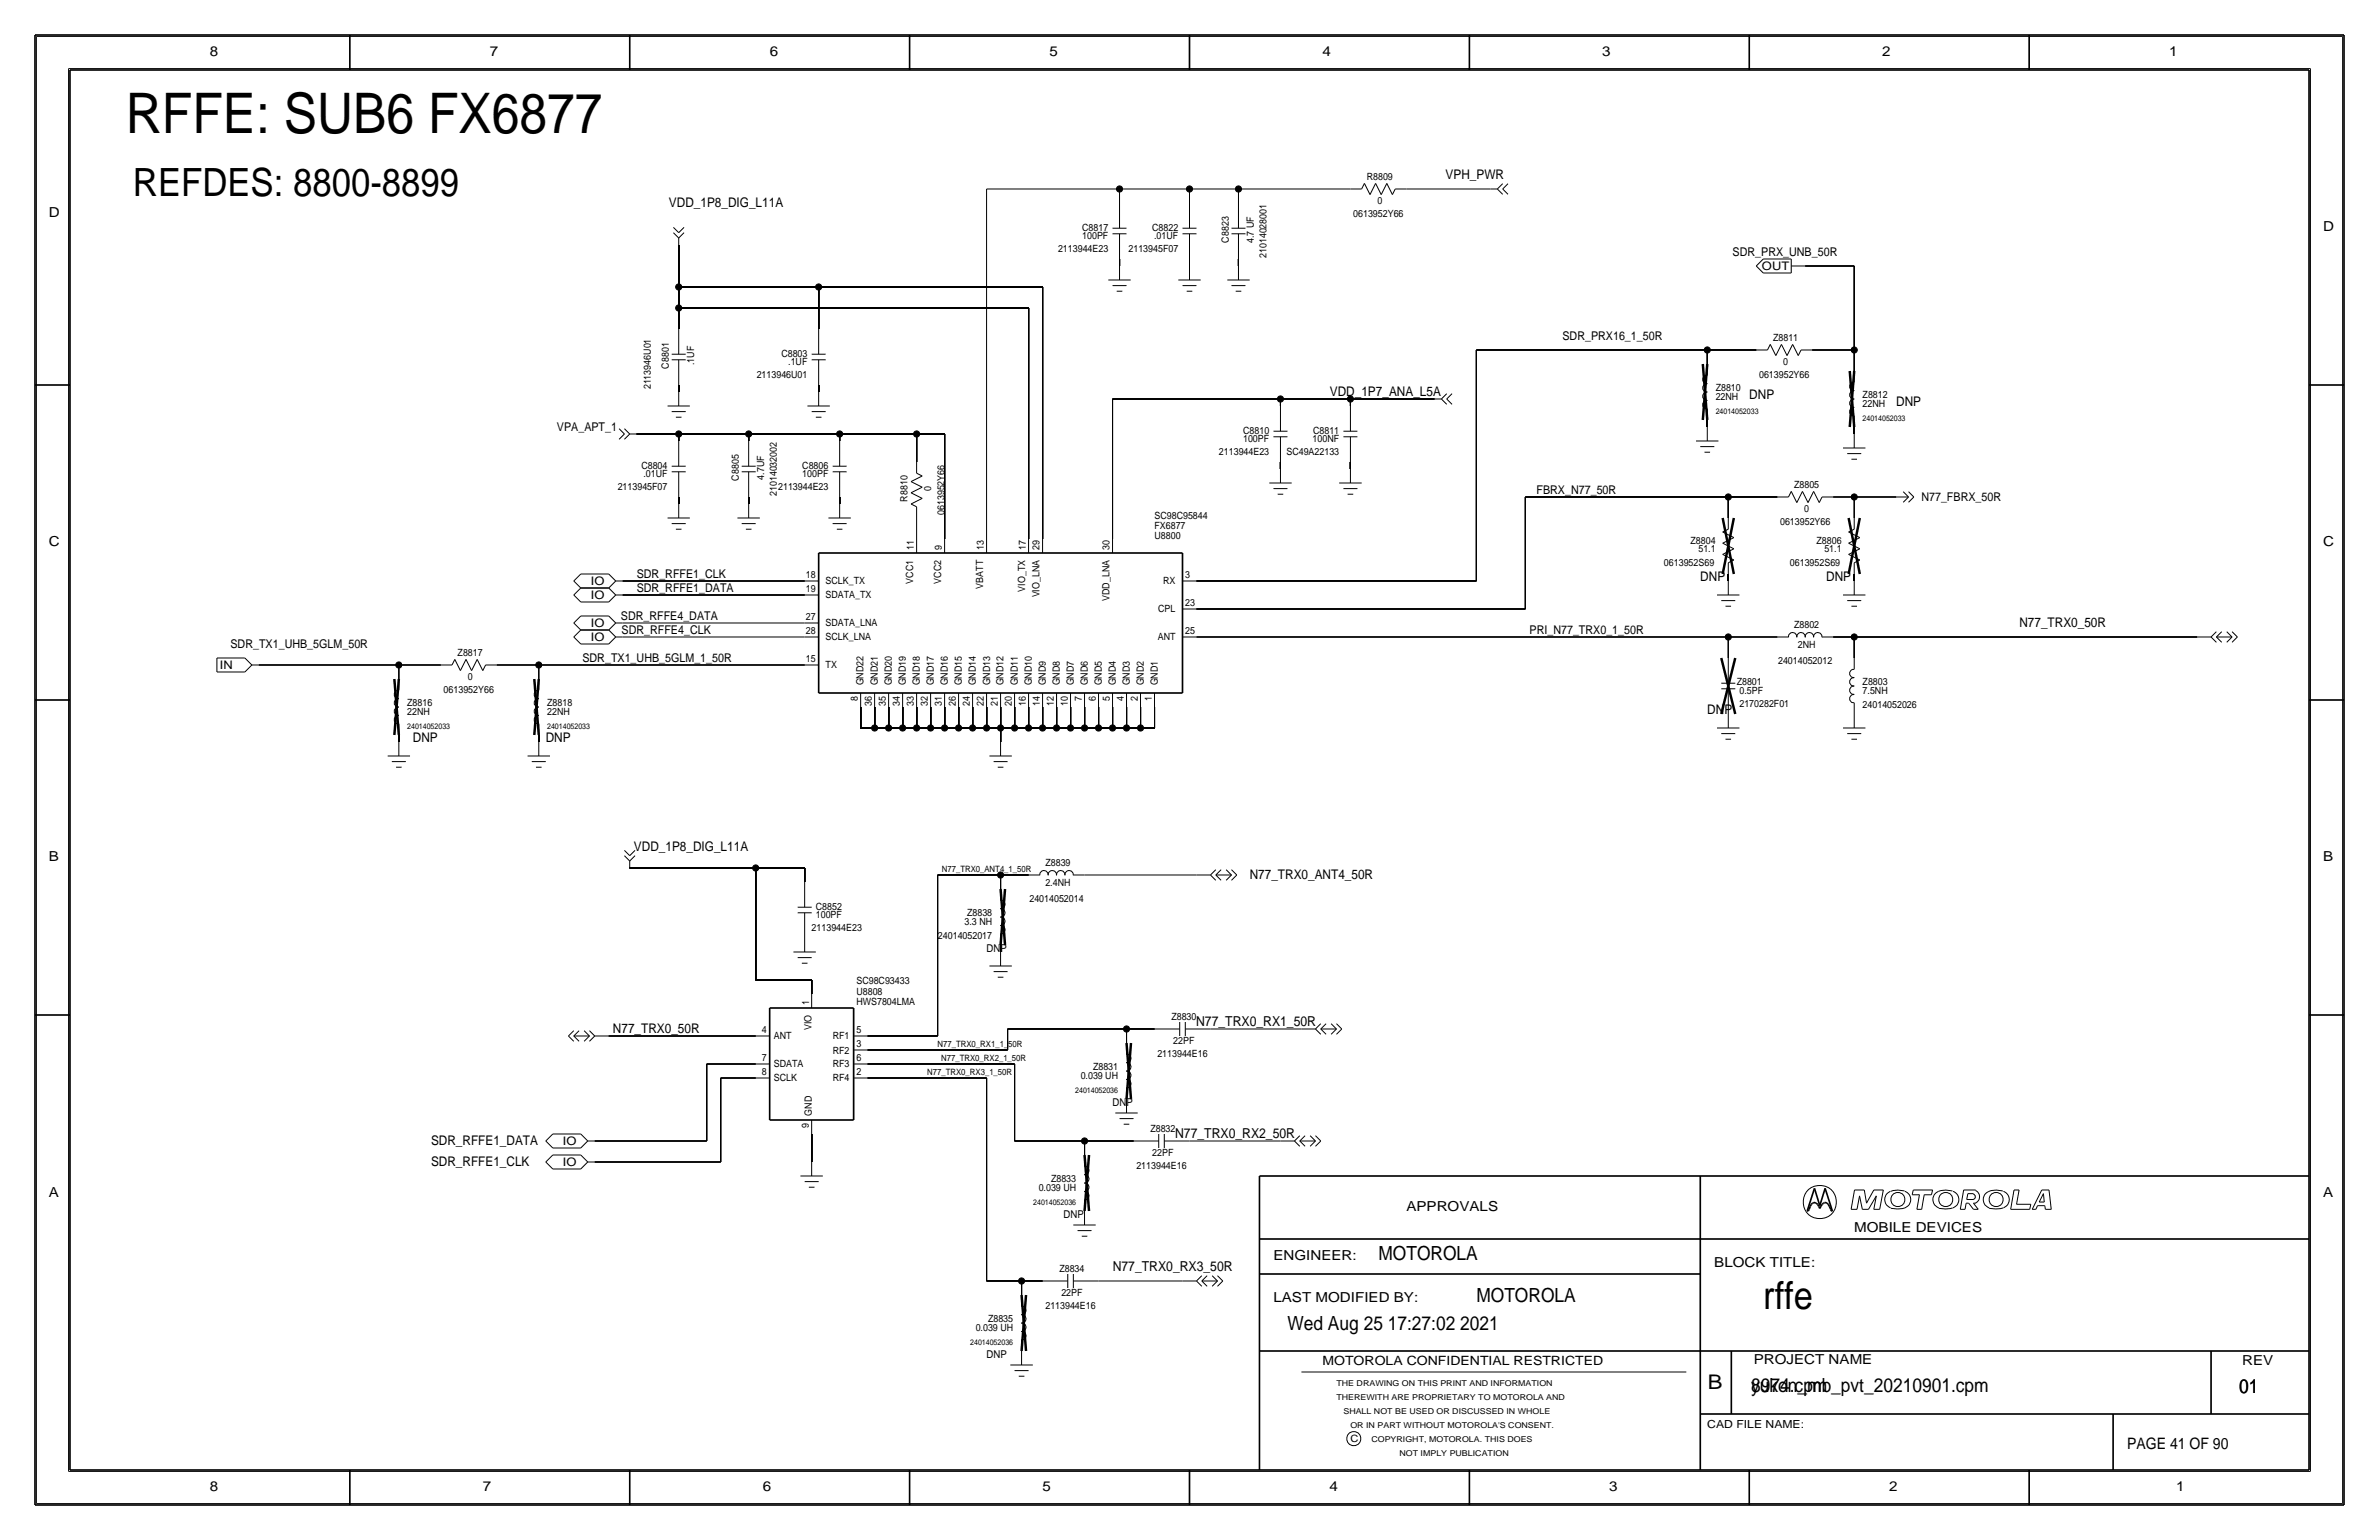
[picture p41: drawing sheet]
<svg xmlns="http://www.w3.org/2000/svg" width="432mm" height="279mm" viewBox="0 0 432 279" stroke-linecap="round" stroke-linejoin="round" font-family="sans-serif">
<defs><g id="words">
<text font-size="10.1" x="22.9" y="24.1">RFFE: SUB6 FX6877</text>
<text font-size="7.1" x="24.1" y="35.6">REFDES: 8800-8899</text>
<text font-size="7" x="320" y="237.5">rffe</text>
<text font-size="3.7" x="310" y="252.1">B</text>
<g font-size="3.5">
<text x="250.2" y="228.6">MOTOROLA</text>
<text x="268" y="236.2">MOTOROLA</text>
<text x="233.7" y="241.3">Wed Aug 25 17:27:02 2021</text>
<text x="317.9" y="252.6">8974.cpm</text>
<text x="317.9" y="252.6">yukon_mb_pvt_20210901.cpm</text>
<text x="406.4" y="252.7">01</text>
</g>
<text font-size="2.9" x="386.1" y="262.9">PAGE 41 OF 90</text>
<g font-size="2.5">
<text x="38.1" y="10.2">8</text>
<text x="88.9" y="10.2">7</text>
<text x="139.7" y="10.2">6</text>
<text x="190.5" y="10.2">5</text>
<text x="240" y="10.2">4</text>
<text x="290.8" y="10.2">3</text>
<text x="341.6" y="10.2">2</text>
<text x="393.7" y="10.2">1</text>
<text x="8.9" y="39.4">D</text>
<text x="421.6" y="41.9">D</text>
<text x="8.9" y="99.1">C</text>
<text x="421.6" y="99.1">C</text>
<text x="8.9" y="156.2">B</text>
<text x="421.6" y="156.2">B</text>
<text x="217.1" y="186.2">N77_TRX0_RX1_50R</text>
<text x="213.3" y="206.5">N77_TRX0_RX2_50R</text>
<text x="8.9" y="217.2">A</text>
<text x="255.3" y="219.7">APPROVALS</text>
<text x="421.6" y="217.2">A</text>
<text x="336.5" y="223.5">MOBILE DEVICES</text>
<text x="202" y="230.6">N77_TRX0_RX3_50R</text>
<text x="231.1" y="228.6">ENGINEER:</text>
<text x="311.1" y="229.9">BLOCK TITLE:</text>
<text x="231.1" y="236.2">LAST MODIFIED BY:</text>
<text x="318.3" y="247.5">PROJECT NAME</text>
<text x="407" y="247.6">REV</text>
<text x="38.1" y="270.5">8</text>
<text x="87.6" y="270.5">7</text>
<text x="138.4" y="270.5">6</text>
<text x="189.2" y="270.5">5</text>
<text x="241.3" y="270.5">4</text>
<text x="292.1" y="270.5">3</text>
<text x="342.9" y="270.5">2</text>
<text x="395" y="270.5">1</text>
</g>
<g font-size="2.4">
<text x="262.4" y="32.5">VPH_PWR</text>
<text x="121.4" y="37.6">VDD_1P8_DIG_L11A</text>
<text x="241.4" y="71.9">VDD_1P7_ANA_L5A</text>
<text x="317.5" y="72.4">DNP</text>
<text x="344.2" y="73.7">DNP</text>
<text x="308.6" y="105.4">DNP</text>
<text x="331.5" y="105.4">DNP</text>
<text x="366.5" y="113.8">N77_TRX0_50R</text>
<text x="309.9" y="129.5">DNP</text>
<text x="74.9" y="134.6">DNP</text>
<text x="99.1" y="134.6">DNP</text>
<text x="115.1" y="154.4">VDD_1P8_DIG_L11A</text>
<text x="226.8" y="159.5">N77_TRX0_ANT4_50R</text>
<text x="111.3" y="187.5">N77_TRX0_50R</text>
<text x="78.2" y="207.8">SDR_RFFE1_DATA</text>
<text x="78.2" y="211.6">SDR_RFFE1_CLK</text>
</g>
<text font-size="2.3" x="240" y="247.6">MOTOROLA CONFIDENTIAL RESTRICTED</text>
<g font-size="2.2">
<text x="314.5" y="46.5">SDR_PRX_UNB_50R</text>
<text x="283.6" y="61.7">SDR_PRX16_1_50R</text>
<text x="101.1" y="78.2">VPA_APT_1</text>
<text x="278.9" y="89.7">FBRX_N77_50R</text>
<text x="348.7" y="90.9">N77_FBRX_50R</text>
<text x="115.6" y="104.9">SDR_RFFE1_CLK</text>
<text x="115.6" y="107.4">SDR_RFFE1_DATA</text>
<text x="112.7" y="112.5">SDR_RFFE4_DATA</text>
<text x="41.8" y="117.6">SDR_TX1_UHB_5GLM_50R</text>
<text x="112.8" y="115.1">SDR_RFFE4_CLK</text>
<text x="277.6" y="115.1">PRI_N77_TRX0_1_50R</text>
<text x="105.7" y="120.1">SDR_TX1_UHB_5GLM_1_50R</text>
</g>
<g font-size="2.1">
<text x="319.8" y="49.1">OUT</text>
<text x="107.2" y="106.1">IO</text>
<text x="107.2" y="113.7">IO</text>
<text x="107.2" y="108.7">IO</text>
<text x="107.2" y="116.3">IO</text>
<text x="39.9" y="121.4">IN</text>
<text x="102.2" y="207.7">IO</text>
<text x="102.2" y="211.5">IO</text>
</g>
<g font-size="2">
<text x="179.1" y="172.7">DNP</text>
<text x="201.9" y="200.7">DNP</text>
<text x="193" y="221">DNP</text>
<text x="179.1" y="246.4">DNP</text>
<text x="309.9" y="259.1">CAD FILE NAME:</text>
</g>
<g font-size="1.8">
<text x="248.1" y="32.7">R8809</text>
<text x="196.4" y="41.9">C8817</text>
<text x="209.1" y="41.9">C8822</text>
<text x="245.6" y="39.4">0613952Y66</text>
<text x="250" y="36.9">0</text>
<text x="192" y="45.7">2113944E23</text>
<text x="196.4" y="43.4">100PF</text>
<text x="204.8" y="45.7">2113945F07</text>
<text x="209.5" y="43.4">.01UF</text>
<text x="223" y="44" transform="rotate(-90 223 44)">C8823</text>
<text x="227.6" y="44.1" transform="rotate(-90 227.6 44.1)">4.7 UF</text>
<text x="229.9" y="46.8" transform="rotate(-90 229.9 46.8)">21014028001</text>
<text x="141.8" y="64.8">C8803</text>
<text x="321.8" y="61.9">Z8811</text>
<text x="118.1" y="70.6" transform="rotate(-90 118.1 70.6)">2113946U01</text>
<text x="121.4" y="66.9" transform="rotate(-90 121.4 66.9)">C8801</text>
<text x="126" y="66.3" transform="rotate(-90 126 66.3)">.1UF</text>
<text x="137.3" y="68.6">2113946U01</text>
<text x="143.1" y="66.3">.1UF</text>
<text x="311.4" y="70.9">Z8810</text>
<text x="319.3" y="68.6">0613952Y66</text>
<text x="323.7" y="66.1">0</text>
<text x="311.4" y="72.6">22NH</text>
<text x="338.1" y="73.9">22NH</text>
<text x="338.1" y="72.2">Z8812</text>
<text x="221.3" y="82.6">2113944E23</text>
<text x="225.6" y="80.3">100PF</text>
<text x="225.6" y="78.7">C8810</text>
<text x="233.5" y="82.6">SC49A22133</text>
<text x="238.2" y="80.3">100NF</text>
<text x="238.3" y="78.7">C8811</text>
<text x="112.1" y="88.9">2113945F07</text>
<text x="116.4" y="85.1">C8804</text>
<text x="116.8" y="86.6">.01UF</text>
<text x="134.1" y="87.2" transform="rotate(-90 134.1 87.2)">C8805</text>
<text x="138.7" y="87" transform="rotate(-90 138.7 87)">4.7UF</text>
<text x="141.2" y="88.9">2113944E23</text>
<text x="145.6" y="86.6">100PF</text>
<text x="145.6" y="85.1">C8806</text>
<text x="169" y="89.1" transform="rotate(-90 169 89.1)">0</text>
<text x="325.6" y="88.5">Z8805</text>
<text x="141" y="90" transform="rotate(-90 141 90)">21014032002</text>
<text x="164.7" y="91" transform="rotate(-90 164.7 91)">R8810</text>
<text x="171.4" y="93.5" transform="rotate(-90 171.4 93.5)">0613952Y66</text>
<text x="209.5" y="94.1">SC98C95844</text>
<text x="209.6" y="96">FX6877</text>
<text x="323.1" y="95.2">0613952Y66</text>
<text x="327.5" y="92.8">0</text>
<text x="165.9" y="99.8" transform="rotate(-90 165.9 99.8)">11</text>
<text x="170.9" y="99.8" transform="rotate(-90 170.9 99.8)">9</text>
<text x="178.6" y="99.8" transform="rotate(-90 178.6 99.8)">13</text>
<text x="186.2" y="99.8" transform="rotate(-90 186.2 99.8)">17</text>
<text x="188.7" y="99.8" transform="rotate(-90 188.7 99.8)">29</text>
<text x="201.4" y="99.8" transform="rotate(-90 201.4 99.8)">30</text>
<text x="209.6" y="97.8">U8800</text>
<text x="306.8" y="98.7">Z8804</text>
<text x="308.3" y="100.2">51.1</text>
<text x="329.7" y="98.7">Z8806</text>
<text x="331.1" y="100.2">51.1</text>
<text x="146.3" y="104.9">18</text>
<text x="146.3" y="107.5">19</text>
<text x="149.9" y="106">SCLK_TX</text>
<text x="165.8" y="105.9" transform="rotate(-90 165.8 105.9)">VCC1</text>
<text x="170.8" y="105.9" transform="rotate(-90 170.8 105.9)">VCC2</text>
<text x="178.5" y="106.8" transform="rotate(-90 178.5 106.8)">VBATT</text>
<text x="186.1" y="107.3" transform="rotate(-90 186.1 107.3)">VIO_TX</text>
<text x="211.1" y="106">RX</text>
<text x="215.1" y="105">3</text>
<text x="302" y="102.7">0613952S69</text>
<text x="324.9" y="102.7">0613952S69</text>
<text x="146.3" y="112.6">27</text>
<text x="149.9" y="113.6">SDATA_LNA</text>
<text x="149.9" y="108.6">SDATA_TX</text>
<text x="188.7" y="108.4" transform="rotate(-90 188.7 108.4)">VIO_LNA</text>
<text x="201.4" y="109" transform="rotate(-90 201.4 109)">VDD_LNA</text>
<text x="210.2" y="111.1">CPL</text>
<text x="215.1" y="110">23</text>
<text x="325.6" y="113.9">Z8802</text>
<text x="83.1" y="119">Z8817</text>
<text x="146.3" y="115.1">28</text>
<text x="149.9" y="116.1">SCLK_LNA</text>
<text x="210.1" y="116.1">ANT</text>
<text x="215.1" y="115.1">25</text>
<text x="326.3" y="117.6">2NH</text>
<text x="80.5" y="125.7">0613952Y66</text>
<text x="84.9" y="123.3">0</text>
<text x="146.3" y="120.1">15</text>
<text x="149.9" y="121.2">TX</text>
<text x="156.7" y="124.4" transform="rotate(-90 156.7 124.4)">GND22</text>
<text x="159.4" y="124.4" transform="rotate(-90 159.4 124.4)">GND21</text>
<text x="161.9" y="124.4" transform="rotate(-90 161.9 124.4)">GND20</text>
<text x="164.4" y="124.4" transform="rotate(-90 164.4 124.4)">GND19</text>
<text x="167" y="124.4" transform="rotate(-90 167 124.4)">GND18</text>
<text x="169.5" y="124.4" transform="rotate(-90 169.5 124.4)">GND17</text>
<text x="172.1" y="124.4" transform="rotate(-90 172.1 124.4)">GND16</text>
<text x="174.6" y="124.4" transform="rotate(-90 174.6 124.4)">GND15</text>
<text x="177.1" y="124.4" transform="rotate(-90 177.1 124.4)">GND14</text>
<text x="179.7" y="124.4" transform="rotate(-90 179.7 124.4)">GND13</text>
<text x="182.1" y="124.4" transform="rotate(-90 182.1 124.4)">GND12</text>
<text x="184.8" y="124.4" transform="rotate(-90 184.8 124.4)">GND11</text>
<text x="187.3" y="124.4" transform="rotate(-90 187.3 124.4)">GND10</text>
<text x="189.8" y="124.4" transform="rotate(-90 189.8 124.4)">GND9</text>
<text x="192.4" y="124.4" transform="rotate(-90 192.4 124.4)">GND8</text>
<text x="194.9" y="124.4" transform="rotate(-90 194.9 124.4)">GND7</text>
<text x="197.5" y="124.4" transform="rotate(-90 197.5 124.4)">GND6</text>
<text x="200" y="124.4" transform="rotate(-90 200 124.4)">GND5</text>
<text x="202.5" y="124.4" transform="rotate(-90 202.5 124.4)">GND4</text>
<text x="205.1" y="124.4" transform="rotate(-90 205.1 124.4)">GND3</text>
<text x="207.6" y="124.4" transform="rotate(-90 207.6 124.4)">GND2</text>
<text x="210.2" y="124.4" transform="rotate(-90 210.2 124.4)">GND1</text>
<text x="315.2" y="124.3">Z8801</text>
<text x="315.7" y="126">0.5PF</text>
<text x="322.7" y="120.4">24014052012</text>
<text x="338.1" y="126">7.5NH</text>
<text x="338.1" y="124.3">Z8803</text>
<text x="73.9" y="129.8">22NH</text>
<text x="73.9" y="128.1">Z8816</text>
<text x="99.3" y="129.8">22NH</text>
<text x="99.3" y="128.1">Z8818</text>
<text x="155.7" y="127.1" transform="rotate(-90 155.7 127.1)">8</text>
<text x="158.2" y="128" transform="rotate(-90 158.2 128)">36</text>
<text x="160.8" y="128" transform="rotate(-90 160.8 128)">35</text>
<text x="163.3" y="128" transform="rotate(-90 163.3 128)">34</text>
<text x="165.9" y="128" transform="rotate(-90 165.9 128)">33</text>
<text x="168.4" y="128" transform="rotate(-90 168.4 128)">32</text>
<text x="170.9" y="128" transform="rotate(-90 170.9 128)">31</text>
<text x="173.5" y="128" transform="rotate(-90 173.5 128)">26</text>
<text x="176" y="128" transform="rotate(-90 176 128)">24</text>
<text x="178.6" y="128" transform="rotate(-90 178.6 128)">22</text>
<text x="181.1" y="128" transform="rotate(-90 181.1 128)">21</text>
<text x="183.6" y="128" transform="rotate(-90 183.6 128)">20</text>
<text x="186.2" y="128" transform="rotate(-90 186.2 128)">16</text>
<text x="188.7" y="128" transform="rotate(-90 188.7 128)">14</text>
<text x="191.3" y="128" transform="rotate(-90 191.3 128)">12</text>
<text x="193.8" y="128" transform="rotate(-90 193.8 128)">10</text>
<text x="196.3" y="127.1" transform="rotate(-90 196.3 127.1)">7</text>
<text x="198.9" y="127.1" transform="rotate(-90 198.9 127.1)">6</text>
<text x="201.4" y="127.1" transform="rotate(-90 201.4 127.1)">5</text>
<text x="204" y="127.1" transform="rotate(-90 204 127.1)">4</text>
<text x="206.5" y="127.1" transform="rotate(-90 206.5 127.1)">2</text>
<text x="209" y="127.1" transform="rotate(-90 209 127.1)">1</text>
<text x="315.7" y="128.3">2170282F01</text>
<text x="338.1" y="128.5">24014052026</text>
<text x="189.7" y="160.8">2.4NH</text>
<text x="189.7" y="157.1">Z8839</text>
<text x="148.1" y="166.6">100PF</text>
<text x="148.1" y="165.1">C8852</text>
<text x="175.1" y="167.9">3.3 NH</text>
<text x="175.5" y="166.2">Z8838</text>
<text x="186.8" y="163.6">24014052014</text>
<text x="147.3" y="168.9">2113944E23</text>
<text x="170.2" y="170.4">24014052017</text>
<text x="155.4" y="178.6">SC98C93433</text>
<text x="146.9" y="182.4" transform="rotate(-90 146.9 182.4)">1</text>
<text x="155.4" y="182.4">HWS7804LMA</text>
<text x="155.4" y="180.5">U8808</text>
<text x="212.6" y="185.1">Z8830</text>
<text x="138.3" y="187.5">4</text>
<text x="140.5" y="188.5">ANT</text>
<text x="147.3" y="186.9" transform="rotate(-90 147.3 186.9)">VIO</text>
<text x="151.1" y="188.6">RF1</text>
<text x="151.1" y="191.2">RF2</text>
<text x="155.4" y="190">3</text>
<text x="155.4" y="187.5">5</text>
<text x="210.1" y="191.8">2113944E16</text>
<text x="213" y="189.5">22PF</text>
<text x="138.3" y="192.5">7</text>
<text x="138.3" y="195">8</text>
<text x="140.5" y="193.5">SDATA</text>
<text x="140.5" y="196.1">SCLK</text>
<text x="151.1" y="196.2">RF4</text>
<text x="151.1" y="193.6">RF3</text>
<text x="155.4" y="192.6">6</text>
<text x="155.4" y="195.1">2</text>
<text x="196.1" y="195.8">0.039 UH</text>
<text x="198.4" y="194.1">Z8831</text>
<text x="147.4" y="202.4" transform="rotate(-90 147.4 202.4)">GND</text>
<text x="146.8" y="204.6" transform="rotate(-90 146.8 204.6)">9</text>
<text x="208.8" y="205.4">Z8832</text>
<text x="209.2" y="209.8">22PF</text>
<text x="190.8" y="214.4">Z8833</text>
<text x="206.3" y="212.1">2113944E16</text>
<text x="188.5" y="216.2">0.039 UH</text>
<text x="192.3" y="230.8">Z8834</text>
<text x="179.3" y="239.8">Z8835</text>
<text x="189.7" y="237.5">2113944E16</text>
<text x="192.6" y="235.2">22PF</text>
<text x="177.1" y="241.6">0.039 UH</text>
<text x="245.1" y="261.6">C</text>
</g>
<g font-size="1.6">
<text x="170.9" y="158.2">N77_TRX0_ANT4_1_50R</text>
<text x="170.2" y="190">N77_TRX0_RX1_1_50R</text>
<text x="168.3" y="195.1">N77_TRX0_RX3_1_50R</text>
<text x="170.8" y="192.5">N77_TRX0_RX2_1_50R</text>
</g>
<g font-size="1.5">
<text x="242.6" y="251.5">THE DRAWING ON THIS PRINT AND INFORMATION</text>
<text x="242.6" y="254">THEREWITH ARE PROPRIETARY TO MOTOROLA AND</text>
<text x="243.8" y="256.5">SHALL NOT BE USED OR DISCUSSED IN WHOLE</text>
<text x="245.1" y="259.1">OR IN PART WITHOUT MOTOROLA'S CONSENT.</text>
<text x="248.9" y="261.6">COPYRIGHT, MOTOROLA. THIS DOES</text>
<text x="254" y="264.2">NOT IMPLY PUBLICATION</text>
</g>
<g font-size="1.4">
<text x="311.4" y="75.2">24014052033</text>
<text x="338.1" y="76.5">24014052033</text>
<text x="73.9" y="132.3">24014052033</text>
<text x="99.3" y="132.3">24014052033</text>
<text x="195.2" y="198.4">24014052036</text>
<text x="187.5" y="218.7">24014052036</text>
<text x="176.1" y="244.1">24014052036</text>
</g>
</g></defs>
<!-- layer: Nets -->
<g fill="none" stroke="#000" stroke-width=".18">
<path d="M179.1 34.3v63.5zM179.1 34.3h24.1zM203.2 34.3v2.5zM203.2 34.3h12.7zM215.9 34.3v2.5zM215.9 34.3h8.9zM224.8 34.3h20.3zM224.8 34.3v2.5zM255.3 34.3h15.2zM123.2 52.1h25.4zM123.2 44.4v7.7zM123.2 55.9v3.8z"/>
<path d="M123.2 52.1v3.8zM123.2 55.9h63.5zM148.6 52.1v7.6zM148.6 52.1h40.6zM186.7 55.9v41.9zM189.2 52.1v45.7zM203.2 47v1.3zM215.9 47v1.3zM224.8 47v1.3zM327.7 48.3h8.8zM336.5 48.3v15.2zM115.6 78.7h7.6z"/>
<path d="M123.2 69.8v1.3zM123.2 78.7v1.3zM123.2 78.7h12.7zM135.9 78.7h16.5zM135.9 78.7v1.3zM148.6 69.8v1.3zM152.4 78.7v1.3zM152.4 78.7h14zM166.4 78.7h5zM166.4 78.7v5.1zM171.4 78.7v19.1zM201.9 72.4v25.4z"/>
<path d="M201.9 72.4h30.5zM232.4 72.4v1.3zM232.4 72.4h12.7zM245.1 72.4v1.3zM245.1 72.4h15.2zM268 63.5v41.9zM268 63.5h41.9zM309.9 76.2v1.3zM309.9 63.5v2.5zM309.9 63.5h8.9zM328.9 63.5h7.7zM336.5 77.5v1.2z"/>
<path d="M336.5 63.5v3.8zM123.2 90.2v1.2zM135.9 90.2v1.2zM152.4 90.2v1.2zM166.4 94v3.8zM232.4 83.8v1.3zM245.1 83.8v1.3zM276.9 90.2v20.3zM276.9 90.2h36.8zM313.7 90.2v3.8zM313.7 90.2h8.9zM332.7 90.2h3.9z"/>
<path d="M336.5 90.2h7.7zM336.5 90.2v3.8zM113 105.4h33zM113 107.9h33zM113 113h33zM113 115.6h33zM217.2 115.6h96.5zM217.2 105.4h50.8zM217.2 110.5h59.7zM313.7 104.1v1.3zM313.7 115.6v3.8zM313.7 115.6h8.9z"/>
<path d="M332.7 115.6h3.9zM336.5 104.1v1.3zM336.5 115.6v3.8zM336.5 115.6h62.3zM47 120.7h25.4zM72.4 133.3v1.3zM72.4 120.7v2.5zM72.4 120.7h7.6zM90.2 120.7h7.6zM97.8 133.3v1.3zM97.8 120.7v2.5zM97.8 120.7h48.3z"/>
<path d="M156.2 128.3v3.8zM156.2 132.1h2.5zM158.7 128.3v3.8zM158.7 132.1h2.6zM161.3 128.3v3.8zM161.3 132.1h2.5zM163.8 128.3v3.8zM163.8 132.1h2.6zM166.4 128.3v3.8zM166.4 132.1h2.5zM168.9 128.3v3.8zM168.9 132.1h2.5z"/>
<path d="M171.4 128.3v3.8zM171.4 132.1h2.6zM174 128.3v3.8zM174 132.1h2.5zM176.5 128.3v3.8zM176.5 132.1h2.6zM179.1 128.3v3.8zM179.1 132.1h2.5zM181.6 132.1v2.5zM181.6 128.3v3.8zM181.6 132.1h2.5zM184.1 128.3v3.8z"/>
<path d="M184.1 132.1h2.6zM186.7 128.3v3.8zM186.7 132.1h2.5zM189.2 128.3v3.8zM189.2 132.1h2.6zM191.8 128.3v3.8zM191.8 132.1h2.5zM194.3 128.3v3.8zM194.3 132.1h2.5zM196.8 128.3v3.8zM196.8 132.1h2.6zM199.4 128.3v3.8z"/>
<path d="M199.4 132.1h2.5zM201.9 128.3v3.8zM201.9 132.1h2.6zM204.5 128.3v3.8zM204.5 132.1h2.5zM207 132.1h2.5zM207 128.3v3.8zM209.5 128.3v3.8zM114.3 157.5h22.9zM137.2 157.5h8.8zM137.2 157.5v20.3zM146 157.5v2.5z"/>
<path d="M170.2 158.7v29.3zM170.2 158.8h11.4zM181.6 158.8v2.5zM181.6 158.8h5.1zM196.8 158.8h20.4zM137.2 177.8h10.1zM147.3 177.8v2.5zM181.6 171.4v1.3zM110.5 188h26.7zM128.3 193h8.9zM128.3 193v14zM130.8 195.6v15.2z"/>
<path d="M130.8 195.6h6.4zM157.5 188h12.7zM157.5 193h26.6zM157.5 195.6h21.6zM157.5 190.5h25.4zM179.1 195.6v36.8zM182.9 186.7h21.6zM182.9 186.7v3.8zM184.1 193v14zM204.5 186.7v2.5zM204.5 186.7h5zM219.7 186.7h16.5z"/>
<path d="M107.9 210.8h22.9zM108 207h20.3zM147.3 205.7v5.1zM184.1 207h12.7zM196.8 207v2.5zM196.8 207h8.9zM215.9 207h16.5zM179.1 232.4h6.3zM185.4 232.4v2.5zM185.4 232.4h3.8zM199.4 232.4h15.2z"/>
</g>
<g fill="#000" stroke="#000" stroke-width=".18">
<circle cx="203.2" cy="34.3" r=".56"/>
<circle cx="215.9" cy="34.3" r=".56"/>
<circle cx="224.8" cy="34.3" r=".56"/>
<circle cx="123.2" cy="55.9" r=".56"/>
<circle cx="123.2" cy="52.1" r=".56"/>
<circle cx="148.6" cy="52.1" r=".56"/>
<circle cx="123.2" cy="78.7" r=".56"/>
<circle cx="135.9" cy="78.7" r=".56"/>
<circle cx="152.4" cy="78.7" r=".56"/>
<circle cx="166.4" cy="78.7" r=".56"/>
<circle cx="232.4" cy="72.4" r=".56"/>
<circle cx="245.1" cy="72.4" r=".56"/>
<circle cx="309.9" cy="63.5" r=".56"/>
<circle cx="336.6" cy="63.5" r=".56"/>
<circle cx="313.7" cy="90.2" r=".56"/>
<circle cx="336.6" cy="90.2" r=".56"/>
<circle cx="313.7" cy="115.6" r=".56"/>
<circle cx="336.6" cy="115.6" r=".56"/>
<circle cx="72.4" cy="120.6" r=".56"/>
<circle cx="97.8" cy="120.6" r=".56"/>
<circle cx="158.7" cy="132.1" r=".56"/>
<circle cx="161.3" cy="132.1" r=".56"/>
<circle cx="163.8" cy="132.1" r=".56"/>
<circle cx="166.4" cy="132.1" r=".56"/>
<circle cx="168.9" cy="132.1" r=".56"/>
<circle cx="171.4" cy="132.1" r=".56"/>
<circle cx="174" cy="132.1" r=".56"/>
<circle cx="176.5" cy="132.1" r=".56"/>
<circle cx="179.1" cy="132.1" r=".56"/>
<circle cx="181.6" cy="132.1" r=".56"/>
<circle cx="184.2" cy="132.1" r=".56"/>
<circle cx="186.7" cy="132.1" r=".56"/>
<circle cx="189.2" cy="132.1" r=".56"/>
<circle cx="191.8" cy="132.1" r=".56"/>
<circle cx="194.3" cy="132.1" r=".56"/>
<circle cx="196.9" cy="132.1" r=".56"/>
<circle cx="199.4" cy="132.1" r=".56"/>
<circle cx="201.9" cy="132.1" r=".56"/>
<circle cx="204.5" cy="132.1" r=".56"/>
<circle cx="207" cy="132.1" r=".56"/>
<circle cx="137.2" cy="157.5" r=".56"/>
<circle cx="181.6" cy="158.7" r=".56"/>
<circle cx="204.5" cy="186.7" r=".56"/>
<circle cx="196.9" cy="207" r=".56"/>
<circle cx="185.4" cy="232.4" r=".56"/>
</g>
<!-- layer: Components -->
<g fill="none" stroke="#000" stroke-width=".18">
<path d="M203.2 36.8v4.6zM215.9 36.8v4.6zM224.8 36.8v4.6zM245.1 34.3h2zM247.6 33.3l-.5 1zM247.7 33.3l1 2zM249.7 33.3l-1 2zM249.7 33.3l1 2zM251.7 33.3l-1 2zM251.7 33.3l1 2zM253.2 34.3l-.5 1zM253.2 34.3h2.1z"/>
<path d="M270.5 34.3h1.3zM271.8 34.3l.9 1zM272.7 34.3l1 1zM272.7 33.3l-.9 1zM273.7 33.3l-1 1zM122.2 41.2l1 1zM122.2 42.2l1 1zM123.2 42.2l1-1zM123.2 43.2l1-1zM123.2 43.2v1.3zM123.2 59.7v4.6zM148.6 59.7v4.6z"/>
<path d="M201.2 50.8h4zM201.9 42.4h2.6zM201.9 51.8h2.6zM201.9 41.4h2.6zM202.7 52.8h1zM203.2 42.4v4.6zM203.2 48.3v2.5zM213.9 50.8h4zM214.6 42.4h2.6zM214.6 51.8h2.6zM214.6 41.4h2.6zM215.4 52.8h1z"/>
<path d="M215.9 42.4v4.6zM215.9 48.3v2.5zM222.8 50.8h4zM223.5 42.4h2.6zM223.5 41.4h2.6zM223.5 51.8h2.6zM224.3 52.8h1zM224.8 42.4v4.6zM224.8 48.3v2.5zM318.8 48.3l1.2 1.2zM320 47h5.1zM320 49.5h5.1z"/>
<path d="M320 47l-1.2 1.3zM325.1 48.3h2.6zM325.1 47v2.5zM112.4 77.8l.9 .9zM113.3 78.7l-.9 1zM113.3 77.8l1 .9zM114.3 78.7l-1 1zM114.3 78.7h1.3zM121.2 73.7h4zM121.9 64.3h2.6zM121.9 74.7h2.6zM121.9 65.3h2.6z"/>
<path d="M122.7 75.7h1zM123.2 65.3v4.5zM123.2 71.1v2.6zM146.6 73.7h4zM147.3 65.3h2.6zM147.3 74.7h2.6zM147.3 64.3h2.6zM148.1 75.7h1zM148.6 65.3v4.5zM148.6 71.1v2.6zM231.1 78.2h2.6zM231.1 79.2h2.6z"/>
<path d="M232.4 79.2v4.6zM232.4 73.7v4.5zM243.8 78.2h2.6zM243.8 79.2h2.6zM245.1 79.2v4.6zM245.1 73.7v4.5zM260.3 72.4h1.3zM261.6 72.4l1 1zM261.6 72.4l1-1zM262.6 72.4l1 1zM262.6 72.4l1-1zM309.9 74.2v2z"/>
<path d="M309.9 66v2.1zM309.9 77.5v2.5zM309.9 68.1a.74 .74 0 0 0-.9 .8 .74 .74 0 0 0 .9 .7M309.9 71.2a.74 .74 0 0 0-.9 .7 .74 .74 0 0 0 .9 .7M309.9 72.7a.74 .74 0 0 0-.9 .7 .74 .74 0 0 0 .9 .8M309.9 69.6a.74 .74 0 0 0-.9 .8 .74 .74 0 0 0 .9 .7M318.8 63.5h2zM321.3 62.5l-.5 1zM321.3 62.5l1 2zM323.3 62.5l-1 2zM323.3 62.5l1.1 2zM325.4 62.5l-1 2z"/>
<path d="M325.4 62.5l1 2zM326.9 63.5l-.5 1zM326.9 63.5h2zM336.5 75.4v2.1zM336.5 67.3v2zM336.5 78.7v2.6zM336.5 69.4a.74 .74 0 0 0-.8 .7 .74 .74 0 0 0 .8 .8M336.5 72.4a.74 .74 0 0 0-.8 .8 .74 .74 0 0 0 .8 .7M336.5 74a.74 .74 0 0 0-.8 .7 .74 .74 0 0 0 .8 .7M336.5 70.9a.74 .74 0 0 0-.8 .8 .74 .74 0 0 0 .8 .7M121.2 94h4zM121.9 85.6h2.6z"/>
<path d="M121.9 95h2.6zM121.9 84.6h2.6zM122.7 96h1zM123.2 85.6v4.6zM123.2 80v4.6zM123.2 91.4v2.6zM133.9 94h4zM134.6 84.6h2.6zM134.6 95h2.6zM134.6 85.6h2.6zM135.4 96h1zM135.9 85.6v4.6z"/>
<path d="M135.9 80v4.6zM135.9 91.4v2.6zM150.4 94h4zM151.1 84.6h2.6zM151.1 85.6h2.6zM151.1 95h2.6zM151.9 96h1zM152.4 85.6v4.6zM152.4 80v4.6zM152.4 91.4v2.6zM165.4 91.4l1 .5zM165.4 89.4l2 1z"/>
<path d="M165.4 89.4l2-1zM165.4 87.4l2-1zM165.4 91.4l2-1zM165.4 87.4l2 1zM166.4 97.8v2.5zM166.4 83.8v2.1zM166.4 91.9v2.1zM166.4 85.9l1 .5zM171.4 97.8v2.5zM179.1 97.8v2.5zM186.7 97.8v2.5zM189.2 97.8v2.5z"/>
<path d="M201.9 97.8v2.5zM230.4 87.6h4zM231.1 88.6h2.6zM231.9 89.7h1zM232.4 85.1v2.5zM243.1 87.6h4zM243.8 88.6h2.6zM244.6 89.7h1zM245.1 85.1v2.5zM307.8 80h4.1zM308.6 81h2.5zM309.4 82h1z"/>
<path d="M312.7 98.6l2-1.1zM312.7 96.5l1-.5zM312.7 98.6l2 1zM312.7 96.5l2 1zM313.7 94v2zM322.6 90.2h2zM325.1 89.2l-.5 1zM325.1 89.2l1 2zM327.2 89.2l-1.1 2zM327.2 89.2l1 2zM329.2 89.2l-1 2zM329.2 89.2l1 2z"/>
<path d="M330.7 90.2l-.5 1zM330.7 90.2h2zM334.5 81.3h4.1zM335.3 82.3h2.5zM335.5 98.6l2.1-1.1zM335.5 96.5l1-.5zM335.5 98.6l2.1 1zM335.5 96.5l2.1 1zM336 83.3h1.1zM336.5 94v2zM344.2 90.2h2.2zM345.4 89.2l1 1z"/>
<path d="M345.4 91.1l1-.9zM346.4 91.1l1-.9zM346.4 89.2l1 1zM39.4 119.4h5zM39.4 119.4v2.5zM44.4 119.4l1.3 1.2zM82.5 119.6l-.5 1zM82.6 119.6l1 2.1zM84.6 119.6l-1 2.1zM84.6 119.6l1 2.1zM86.6 119.6l-1 2.1zM86.6 119.6l1 2.1z"/>
<path d="M104.1 113l1.3 1.3zM104.1 115.6l1.3 1.2zM104.1 107.9l1.3 1.3zM104.1 105.4l1.3 1.3zM105.4 111.8l-1.3 1.2zM105.4 114.3l-1.3 1.3zM105.4 106.7l-1.3 1.2zM105.4 104.1l-1.3 1.3zM105.4 114.3h5.1zM105.4 111.8h5.1zM105.4 116.8h5.1zM105.4 109.2h5.1z"/>
<path d="M105.4 106.7h5.1zM105.4 104.1h5.1zM110.5 111.8l1.3 1.2zM110.5 114.3l1.3 1.3zM110.5 106.7l1.3 1.2zM110.5 104.1l1.3 1.3zM111.8 113h1.2zM111.8 113l-1.3 1.3zM111.8 115.6h1.2zM111.8 115.6l-1.3 1.2zM111.8 107.9h1.2zM111.8 107.9l-1.3 1.3z"/>
<path d="M111.8 105.4h1.2zM111.8 105.4l-1.3 1.3zM146 107.9h2.6zM146 105.4h2.6zM146 115.6h2.6zM146 113h2.6zM214.6 115.6h2.6zM214.6 110.5h2.6zM214.6 105.4h2.6zM311.7 107.9h4zM312.4 109h2.6zM312.7 100.6l2 1z"/>
<path d="M312.7 100.6l2-1zM313.2 110h1zM313.7 102.1v2zM313.7 105.4v2.5zM313.7 119.4v4.6zM313.7 102.1l1-.5zM322.6 115.6h2zM324.6 115.6a.75 .75 0 0 1 .7-.8 .75 .75 0 0 1 .8 .8M326.1 115.6a.75 .75 0 0 1 .8-.8 .75 .75 0 0 1 .7 .8M327.7 115.6a.75 .75 0 0 1 .7-.8 .75 .75 0 0 1 .7 .8M329.2 115.6a.75 .75 0 0 1 .7-.8 .75 .75 0 0 1 .8 .8M330.7 115.6h2z"/>
<path d="M334.5 107.9h4.1zM335.3 109h2.5zM335.5 100.6l2.1 1zM335.5 100.6l2.1-1zM336 110h1.1zM336.5 105.4v2.5zM336.5 102.1v2zM336.5 119.4v2zM336.6 102.1l1-.5zM398.8 115.6h2.5zM401.3 115.6l1-1zM401.3 115.6l1 .9z"/>
<path d="M402.3 115.6l.9 .9zM402.3 115.6l1-1zM402.3 115.6h2.8zM404.2 116.5l.9-.9zM404.2 114.6l.9 1zM405.1 116.5l1-.9zM405.1 114.6l1 1zM39.4 121.9h5zM45.7 120.7h1.3zM45.7 120.7l-1.2 1.2zM70.4 137.2h4zM71.1 138.2h2.6z"/>
<path d="M71.9 139.2h1zM72.4 131.3v2zM72.4 123.2v2zM72.4 134.6v2.6zM72.4 125.3a.74 .74 0 0 0-.8 .7 .74 .74 0 0 0 .8 .7M72.4 128.3a.74 .74 0 0 0-.8 .8 .74 .74 0 0 0 .8 .7M72.4 129.8a.74 .74 0 0 0-.8 .8 .74 .74 0 0 0 .8 .7M72.4 126.8a.74 .74 0 0 0-.8 .7 .74 .74 0 0 0 .8 .8M80 120.7h2zM88.1 120.7l-.5 1zM88.1 120.7h2.1zM95.8 137.2h4z"/>
<path d="M96.5 138.2h2.6zM97.3 139.2h1zM97.8 131.3v2zM97.8 123.2v2zM97.8 134.6v2.6zM97.8 125.3a.74 .74 0 0 0-.8 .7 .74 .74 0 0 0 .8 .7M97.8 128.3a.74 .74 0 0 0-.8 .8 .74 .74 0 0 0 .8 .7M97.8 129.8a.74 .74 0 0 0-.8 .8 .74 .74 0 0 0 .8 .7M97.8 126.8a.74 .74 0 0 0-.8 .7 .74 .74 0 0 0 .8 .8M146 120.7h2.6zM156.2 125.7v2.6zM158.7 125.7v2.6z"/>
<path d="M161.3 125.7v2.6zM163.8 125.7v2.6zM166.4 125.7v2.6zM168.9 125.7v2.6zM171.4 125.7v2.6zM174 125.7v2.6zM176.5 125.7v2.6zM179.1 125.7v2.6zM179.6 137.2h4zM180.3 138.2h2.6zM181.1 139.2h1zM181.6 125.7v2.6z"/>
<path d="M181.6 134.6v2.6zM184.1 125.7v2.6zM186.7 125.7v2.6zM189.2 125.7v2.6zM191.8 125.7v2.6zM194.3 125.7v2.6zM196.8 125.7v2.6zM199.4 125.7v2.6zM201.9 125.7v2.6zM204.5 125.7v2.6zM207 125.7v2.6zM209.5 125.7v2.6z"/>
<path d="M311.7 132.1h4zM312.4 125h2.6zM312.4 124h2.6zM312.4 133.1h2.6zM313.2 134.1h1zM313.7 125v4.5zM313.7 129.5v2.6zM334.5 132.1h4.1zM335.3 133.1h2.5zM336 134.1h1.1zM336.5 127.5v2zM336.5 129.5v2.6z"/>
<path d="M336.5 121.5a.74 .74 0 0 0-.8 .7 .74 .74 0 0 0 .8 .7M336.5 124.5a.74 .74 0 0 0-.8 .7 .74 .74 0 0 0 .8 .8M336.5 126a.74 .74 0 0 0-.8 .8 .74 .74 0 0 0 .8 .7M336.5 123a.74 .74 0 0 0-.8 .7 .74 .74 0 0 0 .8 .8M113.3 154.3l1 .9zM113.3 155.2l1 1zM114.3 155.2l1-.9zM114.3 156.2l1-1zM114.3 156.2v1.3zM186.7 158.8h2zM188.7 158.8a.75 .75 0 0 1 .8-.9 .75 .75 0 0 1 .7 .9M190.2 158.8a.75 .75 0 0 1 .8-.9 .75 .75 0 0 1 .7 .9"/>
<path d="M191.8 158.8a.75 .75 0 0 1 .7-.9 .75 .75 0 0 1 .7 .9M193.3 158.8a.75 .75 0 0 1 .7-.9 .75 .75 0 0 1 .8 .9M194.8 158.8h2zM217.2 158.8h2.5zM219.7 158.8l1-1zM219.7 158.7l1 1zM220.7 158.7l.9 1zM220.7 158.8l.9-1zM220.7 158.8h2.8zM222.6 157.8l.9 1zM222.6 159.7l.9-1zM223.5 159.7l1-1z"/>
<path d="M223.5 157.8l1 1zM144 172.7h4.1zM144.8 165.6h2.5zM144.8 173.7h2.5zM144.8 164.6h2.5zM145.5 174.8h1.1zM146 170.2v2.5zM146 165.6v4.6zM146 160v4.6zM179.6 175.3h4zM180.3 176.3h2.6zM181.1 177.3h1z"/>
<path d="M181.6 163.4a.75 .75 0 0 1 .8 .7 .75 .75 0 0 1-.8 .7M181.6 166.4a.75 .75 0 0 1 .8 .8 .75 .75 0 0 1-.8 .7M181.6 167.9a.75 .75 0 0 1 .8 .8 .75 .75 0 0 1-.8 .7M181.6 164.9a.75 .75 0 0 1 .8 .7 .75 .75 0 0 1-.8 .8M181.6 172.7v2.6zM181.6 169.4v2zM181.6 161.3v2zM103.2 188l.9-1zM103.2 188l.9 .9zM104.1 188l1 .9zM104.1 188h2.9zM104.1 188l1-1z"/>
<path d="M106 187l1 1zM106 188.9l1-.9zM107 187l.9 1zM107 188.9l1-.9zM108 188h2.5zM137.2 193h2.5zM137.2 195.6h2.5zM137.2 188h2.5zM147.3 180.3v2.6zM154.9 193h2.6zM154.9 190.5h2.6zM154.9 195.6h2.6z"/>
<path d="M154.9 188h2.6zM204.4 191.3a.75 .75 0 0 1 .9 .7 .75 .75 0 0 1-.9 .8M204.4 194.4a.75 .75 0 0 1 .9 .7 .75 .75 0 0 1-.9 .7M204.4 195.9a.75 .75 0 0 1 .9 .7 .75 .75 0 0 1-.9 .8M204.4 192.8a.75 .75 0 0 1 .9 .8 .75 .75 0 0 1-.9 .7M204.5 199.4v2.5zM204.5 197.4v2zM204.5 189.2v2.1zM209.5 186.7h4.6zM214.1 185.4v2.6zM215.1 186.7h4.6zM215.1 185.4v2.6z"/>
<path d="M236.2 186.7h2.6zM238.8 186.7l.9-1zM238.8 186.7l.9 1zM239.7 186.7l1 1zM239.7 186.7l1-1zM239.7 186.7h2.9zM241.6 185.7l1 1zM241.6 187.7l1-1zM242.6 187.7l.9-1zM242.6 185.7l.9 1zM99.1 210.8l1.2 1.3zM99.1 207l1.2 1.3z"/>
<path d="M100.3 212.1h5.1zM100.3 209.5h5.1zM100.3 208.3h5.1zM100.3 205.7h5.1zM100.3 209.5l-1.2 1.3zM100.3 205.7l-1.2 1.3zM105.4 209.5l1.3 1.3zM105.4 205.7l1.3 1.3zM106.7 210.8h1.2zM106.7 210.8l-1.3 1.3zM106.7 207h1.2zM106.7 207l-1.3 1.3z"/>
<path d="M145.3 213.4h4.1zM146.1 214.4h2.5zM146.8 215.4h1zM147.3 210.8v2.6zM147.3 203.2v2.5zM196.8 211.6a.75 .75 0 0 1 .9 .8 .75 .75 0 0 1-.9 .7M196.8 214.7a.75 .75 0 0 1 .9 .7 .75 .75 0 0 1-.9 .8M196.8 216.2a.75 .75 0 0 1 .9 .7 .75 .75 0 0 1-.9 .8M196.8 213.2a.75 .75 0 0 1 .9 .7 .75 .75 0 0 1-.9 .7M196.8 219.7v2.5zM196.8 217.7v2zM196.8 209.5v2.1z"/>
<path d="M202.4 201.9h4.1zM203.2 202.9h2.5zM204 204h1zM205.7 207h4.6zM210.3 205.7v2.6zM211.3 207h4.6zM211.3 205.7v2.6zM232.4 207h2.5zM234.9 207l1-1zM235 207l.9 1zM235.9 207l1 1zM235.9 207l1-1z"/>
<path d="M235.9 207h2.9zM237.8 206l1 1zM237.8 208l1-1zM238.8 208l.9-1zM238.8 206l.9 1zM185.4 237a.75 .75 0 0 1 .8 .8 .75 .75 0 0 1-.8 .7M185.4 238.6a.75 .75 0 0 1 .8 .7 .75 .75 0 0 1-.8 .7M185.4 235v2zM189.2 232.4h4.6zM193.8 231.1v2.6zM194.8 222.2h4.1zM194.8 232.4h4.6z"/>
<path d="M194.8 231.1v2.6zM195.6 223.3h2.5zM196.3 224.3h1.1zM214.6 232.4h2.6zM217.2 232.4l.9-1zM217.2 232.4l.9 1zM218.1 232.4l1-1zM218.1 232.4h2.9zM218.1 232.4l1 1zM220 233.4l1-1zM220 231.4l1 1zM221 231.4l.9 1z"/>
<path d="M221 233.4l.9-1zM183.4 247.6h4.1zM184.2 248.7h2.5zM184.9 249.7h1zM185.4 240.1a.75 .75 0 0 1 .8 .7 .75 .75 0 0 1-.8 .8M185.4 241.6a.75 .75 0 0 1 .8 .7 .75 .75 0 0 1-.8 .8M185.4 245.1v2.5zM185.4 243.1v2z"/>
</g>
<g fill="none" stroke="#000" stroke-width=".45">
<path d="M309.1 66l.8 10.2zM309.9 66l-.8 10.2zM335.7 67.3l.8 10.2zM336.5 67.3l-.8 10.2zM312.7 94l2 10.1zM314.7 94l-2 10.1zM335.5 94l2.1 10.1zM337.6 94l-2.1 10.1zM312.4 119.4l2.6 10.1zM315 119.4l-2.6 10.1zM71.6 123.2l.8 10.2zM72.4 123.2l-.8 10.1z"/>
<path d="M97 123.2l.8 10.2zM97.8 123.2l-.8 10.1zM181.6 161.3l.8 10.2zM182.4 161.3l-.8 10.1zM204.5 189.2l.8 10.2zM205.3 189.2l-.8 10.2zM196.8 209.5l.9 10.2zM197.7 209.6l-.9 10.1zM185.4 234.9l.8 10.2zM186.2 235l-.8 10.1z"/>
</g>
<path d="M148.6 100.3h66zM148.6 100.3v25.4zM214.6 100.3v25.4zM148.6 125.7h66zM139.7 182.9v20.3zM139.7 182.9h15.2zM154.9 182.9v20.3zM139.7 203.2h15.2z" fill="none" stroke="#000" stroke-width=".3"/>
<!-- layer: Page Border and Title Block -->
<g fill="none" stroke="#000" stroke-width=".3">
<path d="M6.3 6.4v266.7zM6.4 6.4h419zM12.7 12.7h406.4zM12.7 12.7v254zM63.5 6.4v6.3zM114.3 6.4v6.3zM165.1 6.4v6.3zM215.9 6.3v6.4zM266.7 6.4v6.3zM317.5 6.4v6.3zM368.3 6.4v6.3zM419.1 12.7v254z"/>
<path d="M425.4 6.4v266.7zM6.3 69.8h6.4zM419.1 69.8h6.3zM6.3 127h6.4zM419.1 127h6.3zM6.3 184.1h6.4zM419.1 184.1h6.3zM228.6 213.4v53.3zM228.6 213.4h190.5zM308.6 213.4v53.3zM328 219.7h.2zM328.4 219.4l-.2 .3z"/>
<path d="M328.6 218.8l-.2 .6zM328.8 218.5l-.2 .3zM329 218.3l.2-.1zM329 218.3l-.2 .2zM329.2 218.2h.2zM329.3 215.6l-1.3 4.1zM329.3 215.6l1 3.1zM329.4 218.2l.2 .1zM329.6 218.3l.3 .2zM329.9 218.5l.2 .3zM330.1 218.8l.2 .5zM330.5 218.8l-.2 .5z"/>
<path d="M330.8 218.5l-.3 .3zM331 218.3l-.2 .2zM331 218.3l.2-.1zM331.2 218.2h.2zM331.3 215.6l1.3 4.1zM331.3 215.6l-1 3.1zM331.4 218.2l.2 .1zM331.6 218.3l.2 .2zM331.8 218.5l.2 .3zM332 218.8l.3 .6zM332.3 219.4l.1 .3zM332.4 219.7h.2z"/>
<path d="M228.6 231.1h80zM228.6 224.8h190.5zM228.6 245.1h190.5zM308.6 256.5h110.5zM314.2 245.1v11.4zM383.5 256.5v10.2zM401.3 245.1v11.4zM6.4 273h419zM12.7 266.7h406.4zM63.5 266.7v6.4zM114.3 266.7v6.4zM165.1 266.7v6.4z"/>
<path d="M215.9 266.7v6.3zM266.7 266.7v6.4zM317.5 266.7v6.4zM368.3 266.7v6.4z"/>
</g>
<g fill="none" stroke="#000" stroke-width=".18">
<path d="M6.6 6.6h418.6zM6.6 6.6v266.2zM12.4 12.4v254.6zM12.4 12.4h407zM419.4 12.4v254.6zM425.2 6.6v266.2zM336 219.4h1.1zM336.6 215.9h1.8zM336.6 215.9l-.6 3.5zM337.5 217l-.4 2.4zM337.5 217l.5 2.4zM338 219.4h1.1z"/>
<path d="M338.4 215.9l.4 2.4zM340.1 219.4h1.1zM340.1 215.9h1.7zM340.1 215.9l-1.3 2.4zM340.6 217l-1.5 2.4zM340.6 217l-.5 2.4zM341.8 215.9l-.6 3.5zM343.1 216.2a1.6 1.6 0 0 0-1 1.5 1.6 1.6 0 0 0 1.1 1.5M345.7 216.1h-.2a4 4 0 0 0-2.3 .1M345.7 216.2a1.59 1.59 0 0 1 1.1 1.5 1.59 1.59 0 0 1-1.1 1.5 5.1 5.1 0 0 1-2.5 0M347.1 216.8h1.3zM347.3 215.9l-.2 .9z"/>
<path d="M347.3 215.9h3.5zM347.9 219.4h.9zM348.4 216.8l-.5 2.6zM349.2 216.8l-.4 2.6zM349.2 216.8h1.4zM350.8 215.9l-.2 .9zM354.4 216.1a3.1 3.1 0 0 0-3.3 .7 1.62 1.62 0 0 0 .8 2.4M354.4 219.2a5.1 5.1 0 0 1-2.5 0M354.5 216.2a1.59 1.59 0 0 1 1 1.5 1.59 1.59 0 0 1-1 1.5M355.8 219.4h.9zM356.4 215.9h2.2zM356.4 215.9l-.6 3.5z"/>
<path d="M356.9 218.3l-.2 1.1zM356.9 218.3h.4zM357 217.6h1.2zM357.2 216.6l-.2 1zM357.2 216.6h1zM357.3 218.3l.9 1.1zM358.1 216.7a.5 .5 0 0 1 .4 .4 .5 .5 0 0 1-.4 .5M358.2 218.3l.9 1.1zM358.2 218.3h.4zM358.2 219.4h.9zM358.5 216a1.24 1.24 0 0 1 .8 1.1 1.24 1.24 0 0 1-.8 1.2M363.5 216.1a3.1 3.1 0 0 0-3.3 .7 1.62 1.62 0 0 0 .8 2.4"/>
<path d="M363.6 219.2a5.1 5.1 0 0 1-2.6 0M363.6 216.2a1.59 1.59 0 0 1 1.1 1.5 1.59 1.59 0 0 1-1.1 1.5M364.9 219.4h3.5zM365.6 215.9l-.7 3.5zM365.6 215.9h.9zM366 218.5h2.6zM366.5 215.9l-.5 2.6zM368.6 218.5l-.2 .9zM368.9 219.4h.6zM369.8 218.7h1.3zM369.8 218.7l-.3 .7zM370.1 218.1h.9z"/>
<path d="M370.6 215.9l-1.7 3.5zM370.6 215.9h1.3zM370.9 216.6l-.8 1.5zM370.9 216.6l.1 1.5zM371.1 218.7l.1 .7zM371.2 219.4h1.1zM371.9 215.9l.4 3.5zM236.2 248.9h69.9zM6.6 272.8h418.6zM12.4 267h407z"/>
<circle cx="330.3" cy="218.1" r="3"/>
<circle cx="344.5" cy="217.6" r="1.28"/>
<circle cx="353.2" cy="217.6" r="1.28"/>
<circle cx="362.3" cy="217.6" r="1.28"/>
<circle cx="245.7" cy="261" r="1.28"/>
</g>
<use href="#words"/>
</svg>
